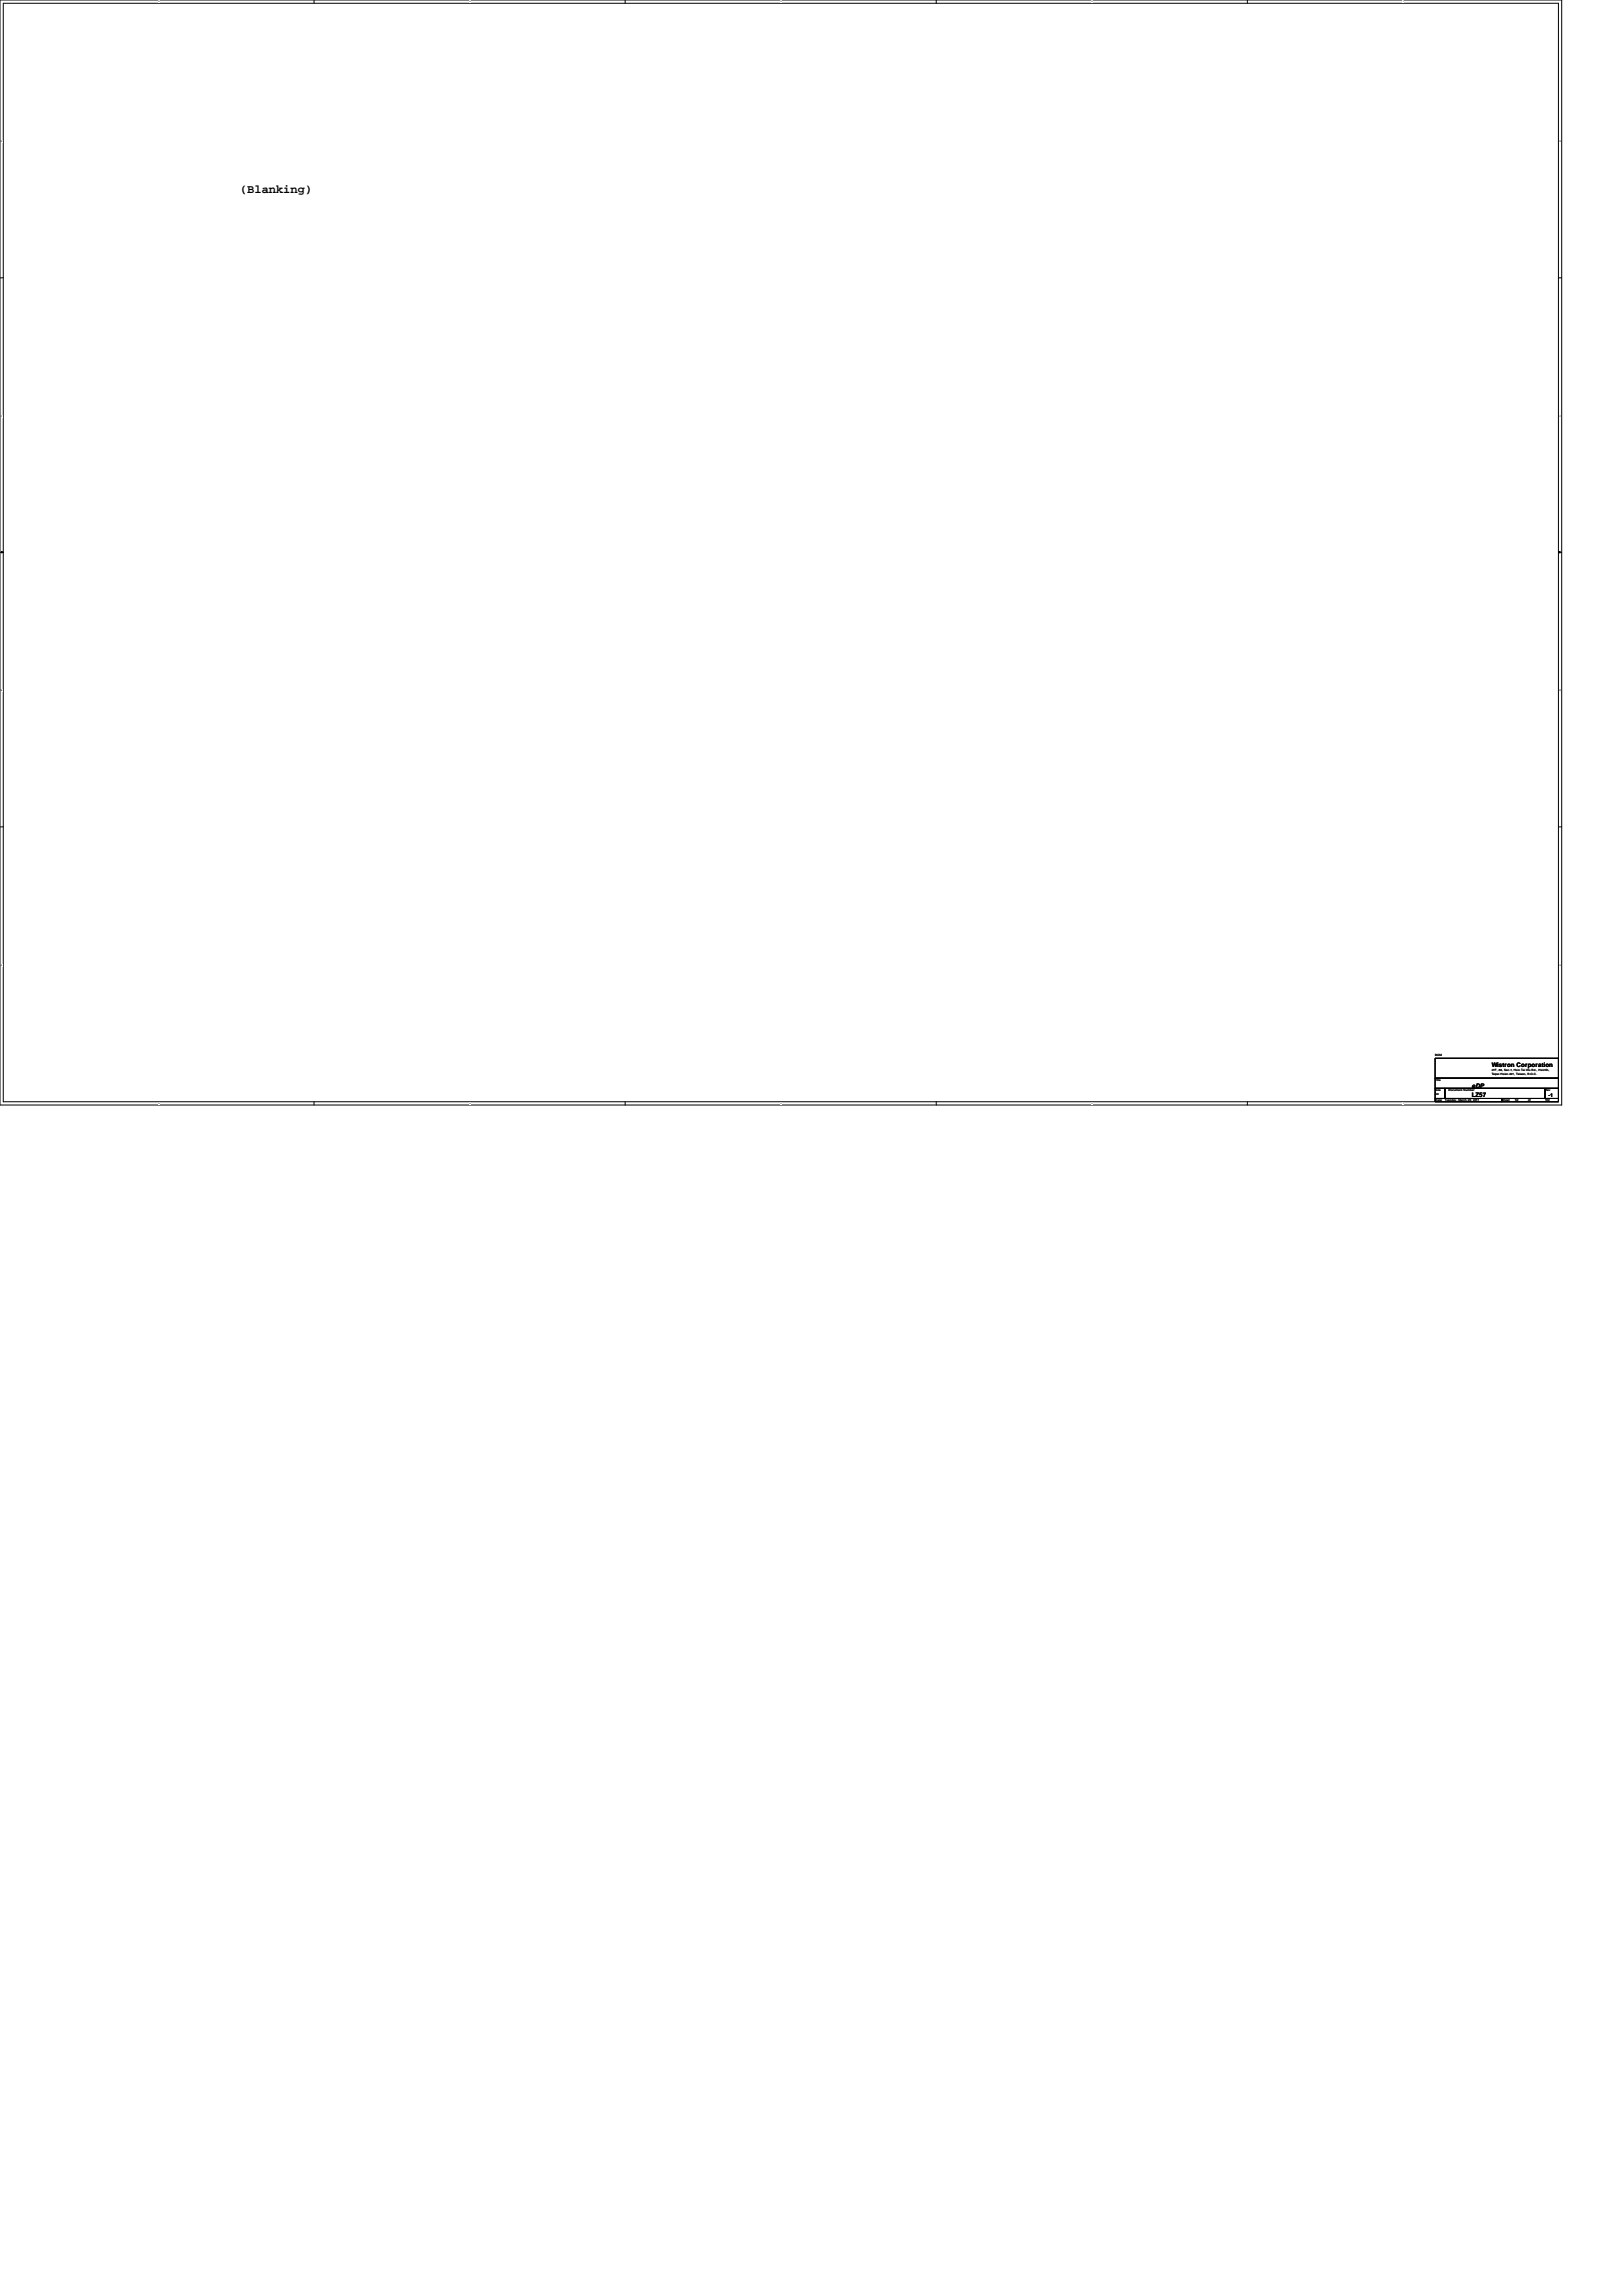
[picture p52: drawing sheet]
<svg xmlns="http://www.w3.org/2000/svg" width="210mm" height="297mm" viewBox="0 0 210 297" stroke-linecap="round" stroke-linejoin="round" font-family="sans-serif">
<defs><g id="words">
<text font-size="1.6" x="31.1" y="25">(Blanking)</text>
<g font-size=".8">
<text x="190.5" y="142">LZ57</text>
<text x="190.5" y="140.7">eDP</text>
<text x="193" y="138.1">Wistron Corporation</text>
</g>
<text font-size=".7" x="200.4" y="141.9">-1</text>
<g font-size=".4">
<text x="185.7" y="136.7">BOM</text>
<text x="185.7" y="139.9">Title</text>
<text x="185.7" y="141.2">Size</text>
<text x="185.7" y="142.5">Date:</text>
<text x="185.7" y="141.6">A0</text>
<text x="187" y="142.4">Tuesday, March 29, 2011</text>
<text x="187.5" y="141.2">Document Number</text>
<text x="193" y="138.6">21F, 88, Sec.1, Hsin Tai Wu Rd., Hsichih,</text>
<text x="193" y="139.1">Taipei Hsien 221, Taiwan, R.O.C.</text>
<text x="194.4" y="142.5">Sheet</text>
<text x="196.1" y="142.5">52</text>
<text x="197.8" y="142.5">of</text>
<text x="199.9" y="141.2">Rev</text>
<text x="199.9" y="142.5">102</text>
</g>
<g font-size=".3">
<text x="20.5" y=".3">5</text>
<text x="60.7" y=".3">4</text>
<text x="101" y=".3">3</text>
<text x="141.3" y=".3">2</text>
<text x="181.5" y=".3">1</text>
<text x=".1" y="18.4">D</text>
<text x="201.8" y="18.4">D</text>
<text x=".1" y="53.9">C</text>
<text x="201.8" y="53.9">C</text>
<text x=".1" y="89.5">B</text>
<text x="201.8" y="89.5">B</text>
<text x=".1" y="125">A</text>
<text x="201.8" y="125">A</text>
<text x="20.5" y="142.8">5</text>
<text x="60.7" y="142.8">4</text>
<text x="101" y="142.8">3</text>
<text x="141.3" y="142.8">2</text>
<text x="181.5" y="142.8">1</text>
</g>
</g></defs>
<path d="M0 0h202.1v143h-202.1zM.4 .4h201.3v142.1h-201.3z" fill="none" stroke="#000" stroke-width=".13"/>
<g fill="#fff">
<path d="M20.5 0h.2v.4h-.2z"/>
<path d="M20.5 142.6h.2v.3h-.2z"/>
</g>
<path d="M40.6 0v.4M40.6 142.5v.5" fill="none" stroke="#000" stroke-width=".13"/>
<g fill="#fff">
<path d="M60.7 0h.2v.4h-.2z"/>
<path d="M60.7 142.6h.2v.3h-.2z"/>
</g>
<path d="M80.9 0v.4M80.9 142.5v.5" fill="none" stroke="#000" stroke-width=".13"/>
<g fill="#fff">
<path d="M101 0h.2v.4h-.2z"/>
<path d="M101 142.6h.2v.3h-.2z"/>
</g>
<path d="M121.2 0v.4M121.2 142.5v.5" fill="none" stroke="#000" stroke-width=".13"/>
<g fill="#fff">
<path d="M141.3 0h.1v.4h-.1z"/>
<path d="M141.3 142.6h.1v.3h-.1z"/>
</g>
<path d="M161.4 0v.4M161.4 142.5v.5" fill="none" stroke="#000" stroke-width=".13"/>
<g fill="#fff">
<path d="M181.5 0h.2v.4h-.2z"/>
<path d="M181.5 142.6h.2v.3h-.2z"/>
<path d="M.1 18.2h.2v.3h-.2z"/>
<path d="M201.8 18.2h.2v.3h-.2z"/>
<path d="M.1 53.7h.2v.3h-.2z"/>
<path d="M201.8 53.7h.2v.3h-.2z"/>
</g>
<path d="M0 35.9h.4M201.7 35.9h.4" fill="none" stroke="#000" stroke-width=".13"/>
<g fill="#fff">
<path d="M.1 89.2h.2v.3h-.2z"/>
<path d="M201.8 89.2h.2v.3h-.2z"/>
</g>
<path d="M0 71.5h.4M.2 71.3l.2 .2h-.2zM201.7 71.5l.2-.2v.2zM201.7 71.5h.4" fill="none" stroke="#000" stroke-width=".13"/>
<path d="M.2 71.3l.2 .2h-.2zM201.7 71.5l.2-.2v.2z" fill="#000"/>
<g fill="#fff">
<path d="M.1 124.7h.2v.4h-.2z"/>
<path d="M201.8 124.7h.2v.4h-.2z"/>
</g>
<path d="M0 107h.4M201.7 107h.4M185.7 136.9h16v2.6h-16zM185.7 139.5h16v1.3h-16zM185.7 140.8h1.3v1.3h-1.3zM185.7 142.1h8.7v.4h-8.7zM187 140.8h12.9v1.3h-12.9zM194.4 142.1h7.3v.4h-7.3zM199.9 140.8h1.8v1.3h-1.8z" fill="none" stroke="#000" stroke-width=".13"/>
<use href="#words"/>
</svg>
